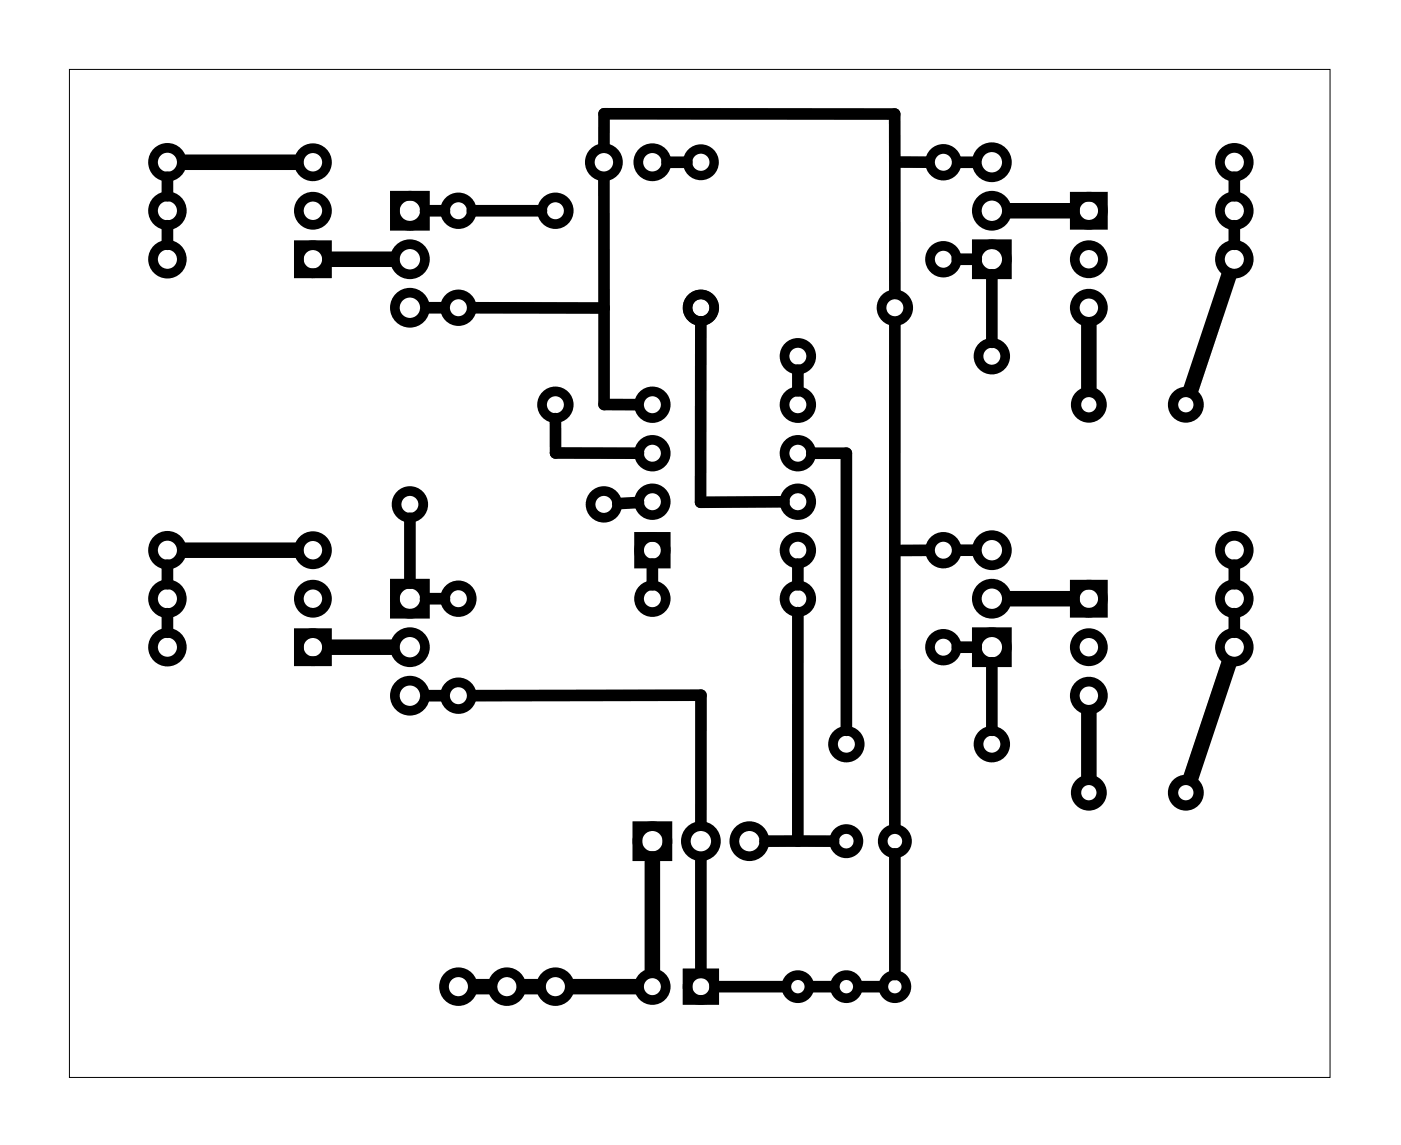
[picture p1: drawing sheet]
<svg xmlns="http://www.w3.org/2000/svg" width="73mm" height="60mm" viewBox="0 0 73 60" stroke-linecap="round" stroke-linejoin="round" font-family="sans-serif">
<path d="M3.6 3.6h66.1v52.8h-66.1z" fill="none" stroke="#000" stroke-width=".05"/>
<g fill="none" stroke="#000" stroke-width=".49">
<circle cx="36.7" cy="8.5" r=".69"/>
<circle cx="36.7" cy="16.1" r=".69"/>
</g>
<g fill="none" stroke="#000" stroke-width=".51">
<path d="M15.7 12.8h1.4v1.5h-1.4zM20.7 10.3h1.6v1.5h-1.6zM51.2 12.8h1.5v1.6h-1.5zM56.3 10.3h1.5v1.5h-1.5zM15.7 33.2h1.4v1.4h-1.4zM20.7 30.6h1.6v1.5h-1.6zM33.5 28.1h1.4v1.4h-1.4zM51.2 33.1h1.5v1.6h-1.5zM56.3 30.6h1.5v1.5h-1.5zM33.4 43.3h1.6v1.5h-1.6zM36 51h1.4v1.4h-1.4z"/>
<circle cx="8.8" cy="11" r=".75"/>
<circle cx="8.8" cy="8.5" r=".75"/>
<circle cx="8.8" cy="13.6" r=".75"/>
<circle cx="16.4" cy="11" r=".74"/>
<circle cx="16.4" cy="13.6" r=".74"/>
<circle cx="16.4" cy="8.5" r=".74"/>
<circle cx="21.5" cy="16.1" r=".79"/>
<circle cx="21.5" cy="13.6" r=".79"/>
<circle cx="21.5" cy="11" r=".79"/>
<circle cx="24" cy="16.1" r=".7"/>
<circle cx="24" cy="11" r=".7"/>
<circle cx="29.1" cy="11" r=".7"/>
<circle cx="31.6" cy="8.5" r=".74"/>
<circle cx="34.2" cy="8.5" r=".74"/>
<circle cx="36.7" cy="16.1" r=".7"/>
<circle cx="41.8" cy="18.7" r=".7"/>
<circle cx="46.9" cy="16.1" r=".7"/>
<circle cx="49.4" cy="13.6" r=".7"/>
<circle cx="49.4" cy="8.5" r=".7"/>
<circle cx="51.9" cy="13.6" r=".79"/>
<circle cx="51.9" cy="11" r=".79"/>
<circle cx="51.9" cy="8.5" r=".79"/>
<circle cx="51.9" cy="18.7" r=".7"/>
<circle cx="57" cy="16.1" r=".74"/>
<circle cx="57" cy="11" r=".74"/>
<circle cx="57" cy="13.6" r=".74"/>
<circle cx="64.6" cy="8.5" r=".75"/>
<circle cx="64.6" cy="13.6" r=".75"/>
<circle cx="64.6" cy="11" r=".75"/>
<circle cx="8.8" cy="31.4" r=".75"/>
<circle cx="8.8" cy="28.8" r=".75"/>
<circle cx="8.8" cy="33.9" r=".75"/>
<circle cx="16.4" cy="31.4" r=".74"/>
<circle cx="16.4" cy="33.9" r=".74"/>
<circle cx="16.4" cy="28.8" r=".74"/>
<circle cx="21.5" cy="26.4" r=".7"/>
<circle cx="21.5" cy="36.4" r=".79"/>
<circle cx="21.5" cy="33.9" r=".79"/>
<circle cx="21.5" cy="31.4" r=".79"/>
<circle cx="24" cy="36.4" r=".7"/>
<circle cx="24" cy="31.4" r=".7"/>
<circle cx="29.1" cy="21.2" r=".7"/>
<circle cx="31.6" cy="26.4" r=".7"/>
<circle cx="34.2" cy="26.3" r=".7"/>
<circle cx="34.2" cy="23.7" r=".7"/>
<circle cx="34.2" cy="21.2" r=".7"/>
<circle cx="34.2" cy="28.8" r=".7"/>
<circle cx="34.2" cy="31.4" r=".7"/>
<circle cx="41.8" cy="21.2" r=".7"/>
<circle cx="41.8" cy="26.3" r=".7"/>
<circle cx="41.8" cy="23.7" r=".7"/>
<circle cx="41.8" cy="28.8" r=".7"/>
<circle cx="41.8" cy="31.4" r=".7"/>
<circle cx="44.3" cy="39" r=".7"/>
<circle cx="49.4" cy="33.9" r=".7"/>
<circle cx="49.4" cy="28.8" r=".7"/>
<circle cx="51.9" cy="33.9" r=".79"/>
<circle cx="51.9" cy="31.4" r=".79"/>
<circle cx="51.9" cy="28.8" r=".79"/>
<circle cx="51.9" cy="39" r=".7"/>
<circle cx="57" cy="36.4" r=".74"/>
<circle cx="57" cy="31.4" r=".74"/>
<circle cx="57" cy="33.9" r=".74"/>
<circle cx="64.6" cy="28.8" r=".75"/>
<circle cx="64.6" cy="33.9" r=".75"/>
<circle cx="64.6" cy="31.4" r=".75"/>
<circle cx="24" cy="51.7" r=".75"/>
<circle cx="26.5" cy="51.7" r=".75"/>
<circle cx="29.1" cy="51.7" r=".75"/>
<circle cx="34.2" cy="44.1" r=".79"/>
<circle cx="34.2" cy="51.7" r=".7"/>
<circle cx="36.7" cy="44.1" r=".79"/>
<circle cx="36.7" cy="51.7" r=".7"/>
<circle cx="39.2" cy="44.1" r=".79"/>
<circle cx="41.8" cy="51.7" r=".6"/>
<circle cx="44.3" cy="44.1" r=".64"/>
<circle cx="44.3" cy="51.7" r=".6"/>
<circle cx="46.9" cy="51.7" r=".6"/>
<circle cx="46.9" cy="44.1" r=".64"/>
</g>
<g fill="none" stroke="#000" stroke-width=".54">
<circle cx="57" cy="21.2" r=".67"/>
<circle cx="62.1" cy="21.2" r=".67"/>
<circle cx="57" cy="41.5" r=".67"/>
<circle cx="62.1" cy="41.5" r=".67"/>
</g>
<g fill="none" stroke="#000" stroke-width=".61">
<path d="M8.8 9.3v1M8.8 11.8v1M22.3 11h1M22.4 16.1h.7M24.7 11h3.7M24.9 16.1h6.7M31.6 9.4v6.7M31.6 7.6v-1.6h15.3v2.5M31.6 16.1v5.1h1.7M34.9 8.5h1.1M36.7 16.9v9.4h4.4M41.8 19.4v1.1"/>
<path d="M46.9 8.5v6.8M46.9 8.5h1.6M46.9 17v26.3M50.1 13.6h1M50.3 8.5h.7M51.9 14.4v3.5M64.6 9.3v1M64.6 11.8v1M8.8 29.6v1M8.8 32.1v1M21.5 27.1v3.4M22.3 31.4h1"/>
<path d="M22.4 36.4h.7M24.9 36.4h11.8v6.7M29.1 21.9v1.8h4.3M33.4 26.3l-1 .1M34.2 29.5v1.1M41.8 32.1v12M41.8 29.5v1.1M42.5 23.7h1.8v14.6M48.5 28.8h-1.6M50.1 33.9h1M50.3 28.8h.7M51.9 34.7v3.6"/>
<path d="M64.6 29.6v1M64.6 32.1v1M36.7 45v5.8M37.6 51.7h3.4M41.8 44.1h1.9M41.8 44.1h-1.7M42.6 51.7h1M45.1 51.7h1M46.9 44.7v6.3"/>
</g>
<g fill="none" stroke="#000" stroke-width=".81">
<path d="M9.7 8.5h5.8M17.3 13.6h3.2M52.9 11h3.2M57 17v3.4M64.4 14.5l-2 5.9M9.7 28.8h5.8M17.3 33.9h3.2M52.9 31.4h3.2M57 37.3v3.4M64.4 34.8l-2 5.9M24.9 51.7h.7M27.5 51.7h.7"/>
<path d="M30 51.7h3.3M34.2 45v5.8"/>
</g>
</svg>
